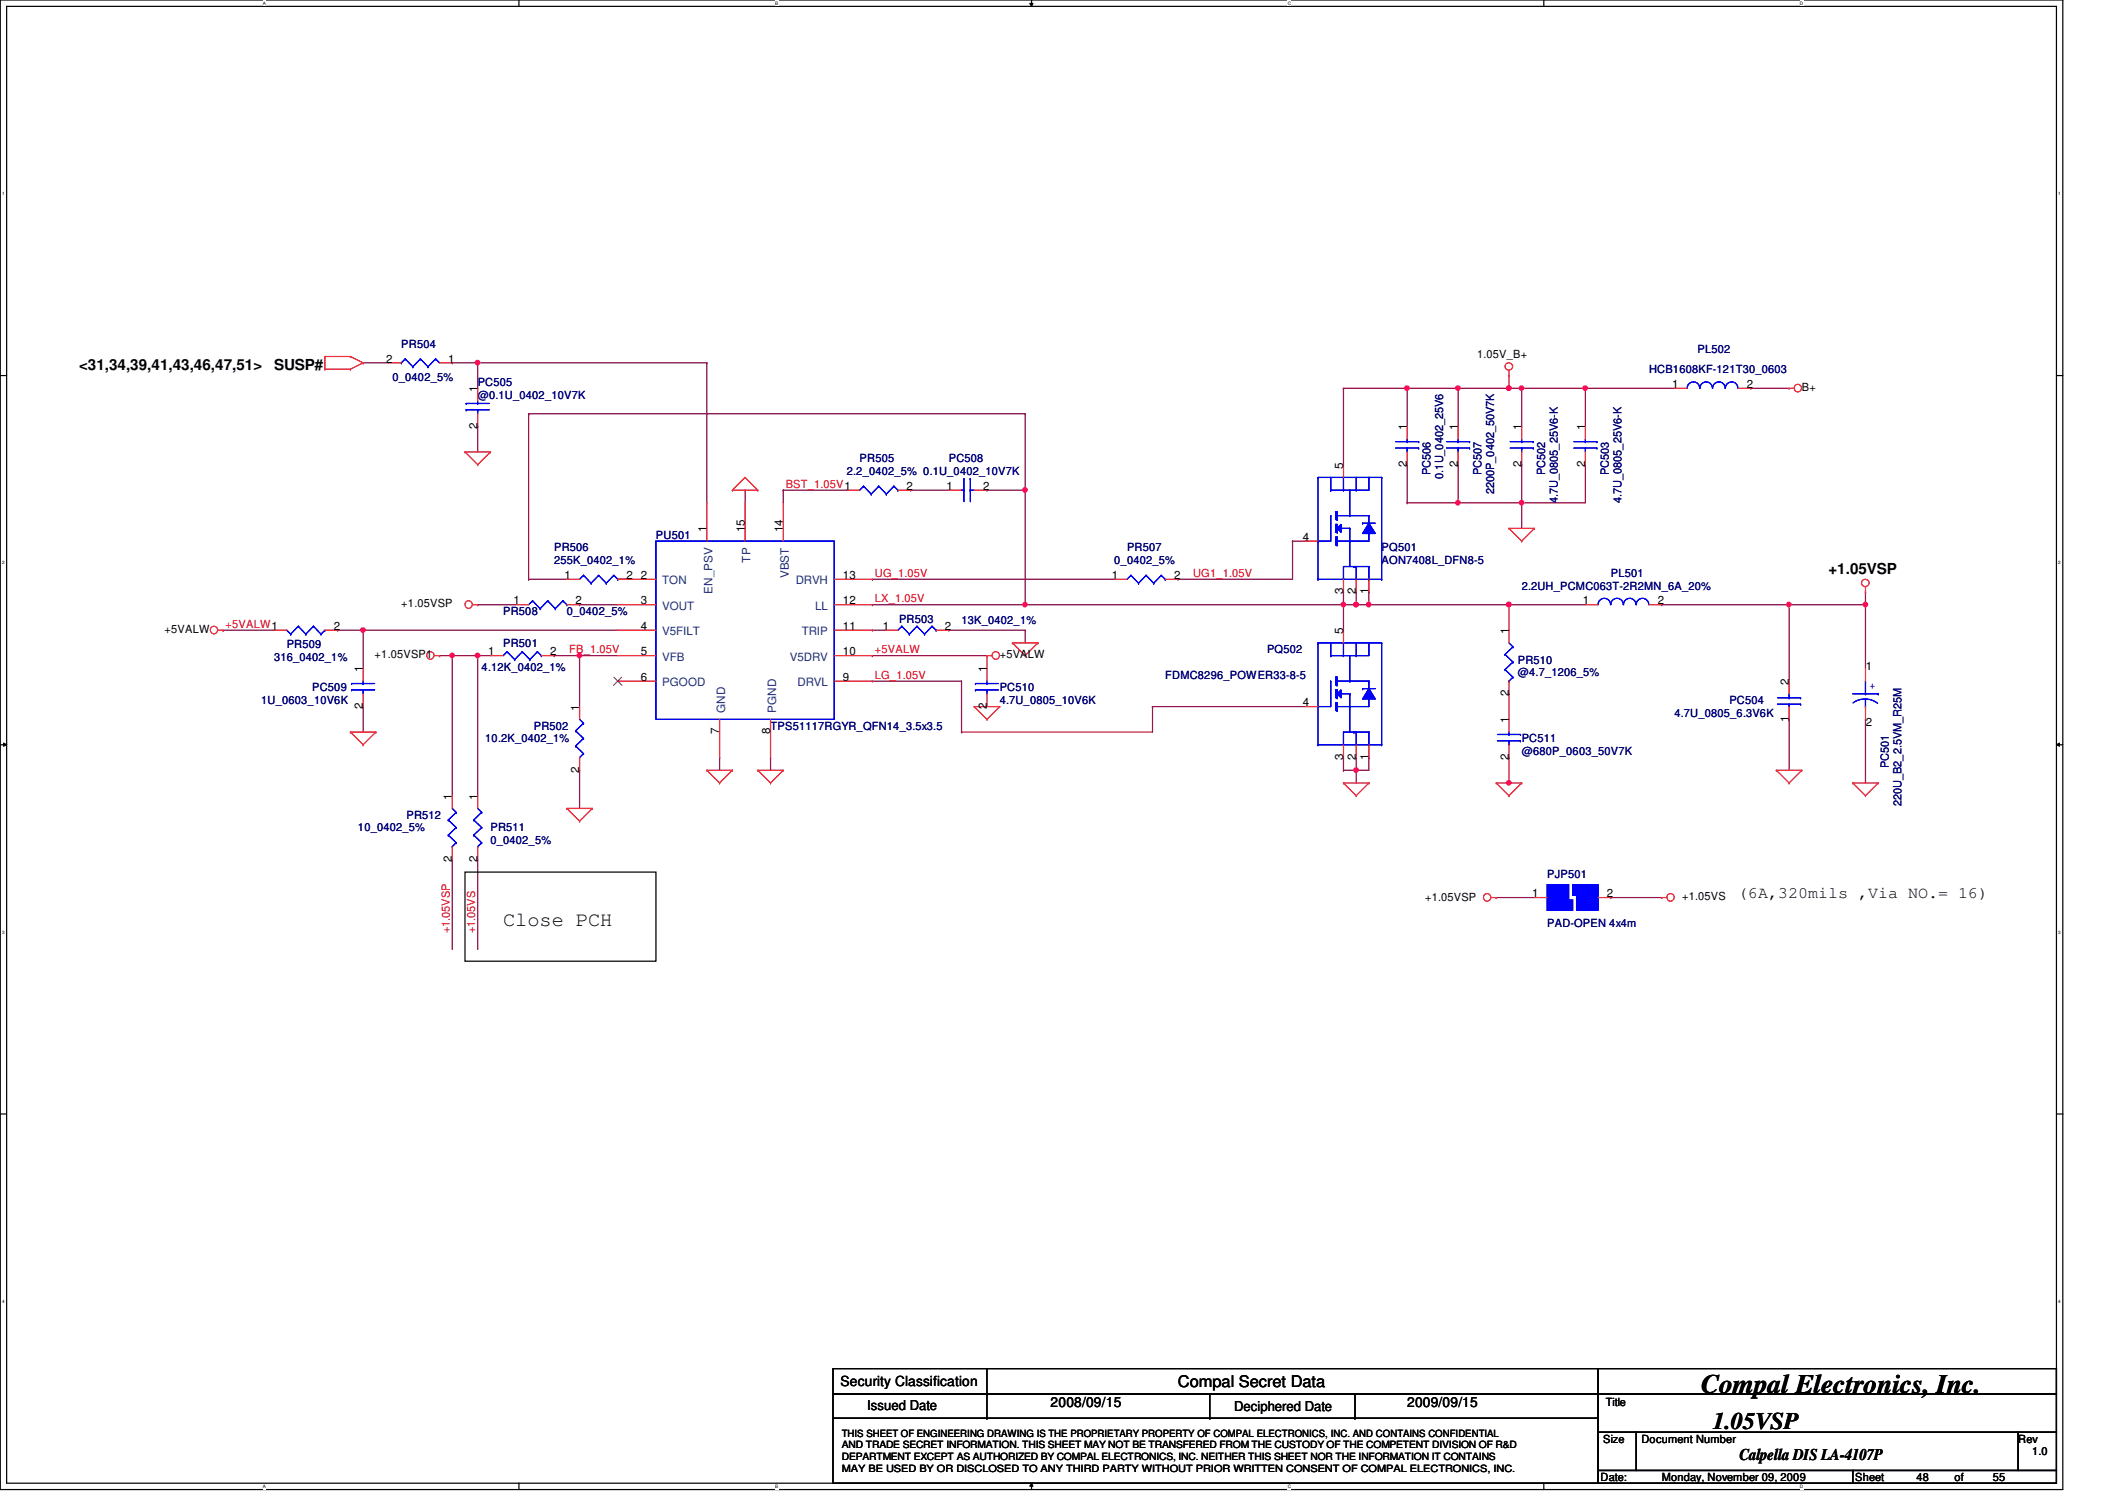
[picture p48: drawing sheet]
<svg xmlns="http://www.w3.org/2000/svg" width="297mm" height="210mm" viewBox="0 0 297 210" stroke-linecap="round" stroke-linejoin="round" font-family="sans-serif">
<defs><g id="words">
<text font-size="3.7" x="237.6" y="194.5">Compal Electronics, Inc.</text>
<text font-size="3.3" x="239.2" y="199.5">1.05VSP</text>
<text font-size="2.8" x="70.3" y="129.4">Close PCH</text>
<g font-size="2.3">
<text x="242.7" y="125.4">(6A,320mils ,Via NO.= 16)</text>
<text x="242.9" y="203.9">Calpella DIS LA-4107P</text>
</g>
<text font-size="2.2" x="164.5" y="193.7">Compal Secret Data</text>
<g font-size="2.1">
<text x="11" y="51.6">&lt;31,34,39,41,43,46,47,51&gt;</text>
<text x="38.3" y="51.6">SUSP#</text>
<text x="255.4" y="80.2">+1.05VSP</text>
</g>
<g font-size="1.9">
<text x="117.4" y="193.6">Security Classification</text>
<text x="121.1" y="196.9">Issued Date</text>
<text x="146.7" y="196.5">2008/09/15</text>
<text x="172.3" y="197.1">Deciphered Date</text>
<text x="196.5" y="196.5">2009/09/15</text>
</g>
<g font-size="1.6">
<text x="53.9" y="50.6">2</text>
<text x="62.6" y="50.6">1</text>
<text x="206.3" y="50">1.05V_B+</text>
<text x="66.7" y="59.9" transform="rotate(-90 66.7 59.9)">2</text>
<text x="66.7" y="54.8" transform="rotate(-90 66.7 54.8)">1</text>
<text x="233.5" y="54.2">1</text>
<text x="244" y="54.2">2</text>
<text x="251.6" y="54.6">B+</text>
<text x="187.6" y="65.4" transform="rotate(-90 187.6 65.4)">5</text>
<text x="196.5" y="65.2" transform="rotate(-90 196.5 65.2)">2</text>
<text x="196.5" y="60.1" transform="rotate(-90 196.5 60.1)">1</text>
<text x="203.6" y="65.2" transform="rotate(-90 203.6 65.2)">2</text>
<text x="203.6" y="60.1" transform="rotate(-90 203.6 60.1)">1</text>
<text x="212.5" y="65.2" transform="rotate(-90 212.5 65.2)">2</text>
<text x="212.5" y="60.1" transform="rotate(-90 212.5 60.1)">1</text>
<text x="221.4" y="65.2" transform="rotate(-90 221.4 65.2)">2</text>
<text x="221.4" y="60.1" transform="rotate(-90 221.4 60.1)">1</text>
<text x="126.6" y="68.4">2</text>
<text x="132.2" y="68.4">1</text>
<text x="137.3" y="68.4">2</text>
<text x="98.7" y="74.3" transform="rotate(-90 98.7 74.3)">1</text>
<text x="104" y="74.3" transform="rotate(-90 104 74.3)">15</text>
<text x="109.3" y="74.3" transform="rotate(-90 109.3 74.3)">14</text>
<text x="181.9" y="75.5">4</text>
<text x="78.8" y="80.9">1</text>
<text x="87.5" y="80.9">2</text>
<text x="89.5" y="80.9">2</text>
<text x="117.7" y="80.9">13</text>
<text x="155.3" y="80.9">1</text>
<text x="164" y="80.9">2</text>
<text x="187.6" y="83" transform="rotate(-90 187.6 83)">3</text>
<text x="189.4" y="83" transform="rotate(-90 189.4 83)">2</text>
<text x="191.1" y="83" transform="rotate(-90 191.1 83)">1</text>
<text x="23" y="88.4">+5VALW</text>
<text x="46.6" y="88">2</text>
<text x="56" y="84.8">+1.05VSP</text>
<text x="71.7" y="84.4">1</text>
<text x="80.4" y="84.4">2</text>
<text x="89.5" y="84.4">3</text>
<text x="89.5" y="88">4</text>
<text x="117.7" y="84.4">12</text>
<text x="117.7" y="88">11</text>
<text x="123.3" y="88">1</text>
<text x="131.9" y="88">2</text>
<text x="187.6" y="88.6" transform="rotate(-90 187.6 88.6)">5</text>
<text x="210.7" y="88.6" transform="rotate(-90 210.7 88.6)">1</text>
<text x="221.1" y="84.4">1</text>
<text x="231.5" y="84.4">2</text>
<text x="50.7" y="93.9" transform="rotate(-90 50.7 93.9)">1</text>
<text x="52.3" y="91.9">+1.05VSP1</text>
<text x="68.2" y="91.5">1</text>
<text x="76.8" y="91.5">2</text>
<text x="89.5" y="91.5">5</text>
<text x="89.5" y="95.1">6</text>
<text x="117.7" y="95.1">9</text>
<text x="117.7" y="91.5">10</text>
<text x="137.8" y="93.9" transform="rotate(-90 137.8 93.9)">1</text>
<text x="139.6" y="91.9">+5VALW</text>
<text x="249.8" y="95.7" transform="rotate(-90 249.8 95.7)">2</text>
<text x="260.6" y="93.5">1</text>
<text x="50.7" y="99" transform="rotate(-90 50.7 99)">2</text>
<text x="80.9" y="99.2" transform="rotate(-90 80.9 99.2)">1</text>
<text x="137.8" y="99" transform="rotate(-90 137.8 99)">2</text>
<text x="181.9" y="98.6">4</text>
<text x="210.7" y="101" transform="rotate(-90 210.7 101)">1</text>
<text x="210.7" y="97.2" transform="rotate(-90 210.7 97.2)">2</text>
<text x="249.8" y="100.8" transform="rotate(-90 249.8 100.8)">1</text>
<text x="260.6" y="101.3">2</text>
<text x="80.9" y="107.9" transform="rotate(-90 80.9 107.9)">2</text>
<text x="100.5" y="102.6" transform="rotate(-90 100.5 102.6)">7</text>
<text x="107.6" y="102.6" transform="rotate(-90 107.6 102.6)">8</text>
<text x="187.6" y="106.1" transform="rotate(-90 187.6 106.1)">3</text>
<text x="189.4" y="106.1" transform="rotate(-90 189.4 106.1)">2</text>
<text x="191.1" y="106.1" transform="rotate(-90 191.1 106.1)">1</text>
<text x="210.7" y="106.1" transform="rotate(-90 210.7 106.1)">2</text>
<text x="63.1" y="111.7" transform="rotate(-90 63.1 111.7)">1</text>
<text x="66.7" y="111.7" transform="rotate(-90 66.7 111.7)">1</text>
<text x="63.1" y="120.4" transform="rotate(-90 63.1 120.4)">2</text>
<text x="66.7" y="120.4" transform="rotate(-90 66.7 120.4)">2</text>
<text x="199" y="125.9">+1.05VSP</text>
<text x="213.9" y="125.3">1</text>
<text x="224.4" y="125.3">2</text>
<text x="234.9" y="125.7">+1.05VS</text>
<text x="224.2" y="196.3">Title</text>
<text x="223.9" y="201.5">Size</text>
<text x="229.2" y="201.5">Document Number</text>
<text x="281.9" y="201.5">Rev</text>
<text x="283.8" y="203.2">1.0</text>
<text x="223.5" y="206.8">Date:</text>
<text x="232.1" y="206.8">Monday, November 09, 2009</text>
<text x="259.1" y="206.8">Sheet</text>
<text x="267.6" y="206.8">48</text>
<text x="273" y="206.8">of</text>
<text x="278.3" y="206.8">55</text>
</g>
<g font-size="1.6" fill="#000080">
<text x="54.8" y="53.2">0_0402_5%</text>
<text x="56" y="48.6">PR504</text>
<text x="66.7" y="53.9">PC505</text>
<text x="230.3" y="52.1">HCB1608KF-121T30_0603</text>
<text x="237.1" y="49.3">PL502</text>
<text x="66.7" y="55.7">@0.1U_0402_10V7K</text>
<text x="120.1" y="64.6">PR505</text>
<text x="132.5" y="64.6">PC508</text>
<text x="118.3" y="66.3">2.2_0402_5% 0.1U_0402_10V7K</text>
<text x="199.8" y="66.3" transform="rotate(-90 199.8 66.3)">PC506</text>
<text x="201.5" y="66.8" transform="rotate(-90 201.5 66.8)">0.1U_0402_25V6</text>
<text x="206.9" y="66.3" transform="rotate(-90 206.9 66.3)">PC507</text>
<text x="208.7" y="69" transform="rotate(-90 208.7 69)">2200P_0402_50V7K</text>
<text x="215.8" y="66.3" transform="rotate(-90 215.8 66.3)">PC502</text>
<text x="217.5" y="70.2" transform="rotate(-90 217.5 70.2)">4.7U_0805_25V6-K</text>
<text x="224.7" y="66.3" transform="rotate(-90 224.7 66.3)">PC503</text>
<text x="226.4" y="70.2" transform="rotate(-90 226.4 70.2)">4.7U_0805_25V6-K</text>
<text x="77.4" y="77">PR506</text>
<text x="91.6" y="75.2">PU501</text>
<text x="157.4" y="77">PR507</text>
<text x="193" y="77">PQ501</text>
<text x="77.4" y="78.8">255K_0402_1%</text>
<text x="155.6" y="78.8">0_0402_5%</text>
<text x="193" y="78.8">AON7408L_DFN8-5</text>
<text x="212.5" y="82.3">2.2UH_PCMC063T-2R2MN_6A_20%</text>
<text x="225" y="80.6">PL501</text>
<text x="70.3" y="85.9">PR508</text>
<text x="79.2" y="85.9">0_0402_5%</text>
<text x="125.6" y="87">PR503</text>
<text x="134.3" y="87.1">13K_0402_1%</text>
<text x="38.3" y="92.3">316_0402_1%</text>
<text x="40" y="90.5">PR509</text>
<text x="67.3" y="93.7">4.12K_0402_1%</text>
<text x="70.3" y="90.3">PR501</text>
<text x="162.7" y="94.8">FDMC8296_POWER33-8-5</text>
<text x="176.9" y="91.2">PQ502</text>
<text x="212" y="92.7">PR510</text>
<text x="212" y="94.4">@4.7_1206_5%</text>
<text x="36.5" y="98.3">1U_0603_10V6K</text>
<text x="43.6" y="96.6">PC509</text>
<text x="74.5" y="101.9">PR502</text>
<text x="107.6" y="101.9">TPS51117RGYR_QFN14_3.5x3.5</text>
<text x="139.6" y="96.6">PC510</text>
<text x="139.6" y="98.3">4.7U_0805_10V6K</text>
<text x="233.8" y="100.1">4.7U_0805_6.3V6K</text>
<text x="241.5" y="98.3">PC504</text>
<text x="67.8" y="103.7">10.2K_0402_1%</text>
<text x="212.5" y="103.7">PC511</text>
<text x="212.5" y="105.5">@680P_0603_50V7K</text>
<text x="263.8" y="107.2" transform="rotate(-90 263.8 107.2)">PC501</text>
<text x="265.6" y="112.6" transform="rotate(-90 265.6 112.6)">220U_B2_2.5VM_R25M</text>
<text x="50" y="116.1">10_0402_5%</text>
<text x="56.8" y="114.3">PR512</text>
<text x="68.5" y="116.1">PR511</text>
<text x="68.5" y="117.9">0_0402_5%</text>
<text x="216.1" y="122.7">PJP501</text>
<text x="216.1" y="129.5">PAD-OPEN 4x4m</text>
</g>
<g font-size="1.6" fill="#f00">
<text x="109.7" y="68.1">BST_1.05V1</text>
<text x="122.2" y="80.6">UG_1.05V</text>
<text x="166.6" y="80.6">UG1_1.05V</text>
<text x="31.5" y="87.7">+5VALW1</text>
<text x="122.2" y="84.1">LX_1.05V</text>
<text x="79.5" y="91.2">FB_1.05V</text>
<text x="122.2" y="94.8">LG_1.05V</text>
<text x="122.2" y="91.2">+5VALW</text>
<text x="62.8" y="130.3" transform="rotate(-90 62.8 130.3)">+1.05VSP</text>
<text x="66.4" y="130.3" transform="rotate(-90 66.4 130.3)">+1.05VS</text>
</g>
<g font-size="1.6" fill="#004080">
<text x="92.5" y="81.6">TON</text>
<text x="99.5" y="82.9" transform="rotate(-90 99.5 82.9)">EN_PSV</text>
<text x="104.8" y="78.6" transform="rotate(-90 104.8 78.6)">TP</text>
<text x="110.1" y="80.8" transform="rotate(-90 110.1 80.8)">VBST</text>
<text x="111.1" y="81.6">DRVH</text>
<text x="92.5" y="85.2">VOUT</text>
<text x="92.5" y="88.7">V5FILT</text>
<text x="112" y="88.7">TRIP</text>
<text x="113.8" y="85.2">LL</text>
<text x="92.5" y="92.3">VFB</text>
<text x="92.5" y="95.8">PGOOD</text>
<text x="110.3" y="92.3">V5DRV</text>
<text x="111.4" y="95.8">DRVL</text>
<text x="101.3" y="99.6" transform="rotate(-90 101.3 99.6)">GND</text>
<text x="108.4" y="99.6" transform="rotate(-90 108.4 99.6)">PGND</text>
</g>
<text font-size="1.6" fill="#00f" x="261.1" y="96.2">+</text>
<g font-size="1.4">
<text x="117.6" y="200.6">THIS SHEET OF ENGINEERING DRAWING IS THE PROPRIETARY PROPERTY OF COMPAL ELECTRONICS, INC. AND CONTAINS CONFIDENTIAL</text>
<text x="117.6" y="202.3">AND TRADE SECRET INFORMATION. THIS SHEET MAY NOT BE TRANSFERED FROM THE CUSTODY OF THE COMPETENT DIVISION OF R&amp;D</text>
<text x="117.6" y="203.9">DEPARTMENT EXCEPT AS AUTHORIZED BY COMPAL ELECTRONICS, INC. NEITHER THIS SHEET NOR THE INFORMATION IT CONTAINS</text>
<text x="117.6" y="205.6">MAY BE USED BY OR DISCLOSED TO ANY THIRD PARTY WITHOUT PRIOR WRITTEN CONSENT OF COMPAL ELECTRONICS, INC.</text>
</g>
<g font-size=".6">
<text x="36.7" y=".7">A</text>
<text x="108.2" y=".7">B</text>
<text x="179.8" y=".7">C</text>
<text x="251.4" y=".7">D</text>
<text x=".3" y="27.3">1</text>
<text x="287.4" y="27.3">1</text>
<text x=".3" y="78.8">2</text>
<text x="287.4" y="78.8">2</text>
<text x=".3" y="130.4">3</text>
<text x="287.4" y="130.4">3</text>
<text x=".3" y="181.9">4</text>
<text x="287.4" y="181.9">4</text>
<text x="36.7" y="207.9">A</text>
<text x="108.2" y="207.9">B</text>
<text x="179.8" y="207.9">C</text>
<text x="251.4" y="207.9">D</text>
</g>
</g></defs>
<path d="M0 0h288.1v208h-288.1zM.9 .9h286.3v206.2h-286.3z" fill="none" stroke="#000" stroke-width=".17"/>
<g fill="#fff">
<path d="M36.7 .1h.4v.7h-.4z"/>
<path d="M36.7 207.3h.4v.7h-.4z"/>
</g>
<path d="M72.5 0v.9M72.5 207.1v.9" fill="none" stroke="#000" stroke-width=".17"/>
<g fill="#fff">
<path d="M108.2 .1h.5v.7h-.5z"/>
<path d="M108.2 207.3h.5v.7h-.5z"/>
</g>
<path d="M144.1 0v.9M144.1 207.1v.9" fill="none" stroke="#000" stroke-width=".17"/>
<path d="M143.8 .5h.5l-.2 .4zM144.1 207.1l.2 .5h-.5z" fill="#000"/>
<path d="M143.8 .5h.5l-.2 .4zM144.1 207.1l.2 .5h-.5z" fill="none" stroke="#000" stroke-width=".14"/>
<g fill="#fff">
<path d="M179.8 .1h.5v.7h-.5z"/>
<path d="M179.8 207.3h.5v.7h-.5z"/>
</g>
<path d="M215.6 0v.9M215.6 207.1v.9" fill="none" stroke="#000" stroke-width=".17"/>
<g fill="#fff">
<path d="M251.4 .1h.4v.7h-.4z"/>
<path d="M251.4 207.3h.4v.7h-.4z"/>
<path d="M.3 26.7h.3v.7h-.3z"/>
<path d="M287.4 26.7h.4v.7h-.4z"/>
<path d="M.3 78.2h.3v.8h-.3z"/>
<path d="M287.4 78.2h.4v.8h-.4z"/>
</g>
<path d="M0 52.5h.9M287.2 52.5h.9" fill="none" stroke="#000" stroke-width=".17"/>
<g fill="#fff">
<path d="M.3 129.8h.3v.7h-.3z"/>
<path d="M287.4 129.8h.4v.7h-.4z"/>
</g>
<path d="M0 104h.9M287.2 104h.9" fill="none" stroke="#000" stroke-width=".17"/>
<path d="M.5 103.8l.4 .2-.4 .2zM287.2 104l.4-.2v.4z" fill="#000"/>
<path d="M.5 103.8l.4 .2-.4 .2zM287.2 104l.4-.2v.4z" fill="none" stroke="#000" stroke-width=".14"/>
<g fill="#fff">
<path d="M.3 181.4h.3v.7h-.3z"/>
<path d="M287.4 181.4h.4v.7h-.4z"/>
</g>
<path d="M0 155.6h.9M287.2 155.6h.9" fill="none" stroke="#000" stroke-width=".17"/>
<g fill="none" stroke="#800040" stroke-width=".17">
<path d="M66.7 50.7h.1M66.7 50.7h32M98.7 50.7h.1M98.7 50.7v19.5M244.5 54.2h.1M244.5 54.2h5.3M104.1 68.5h.1M104.1 68.5v1.7M50.7 88h.1M50.7 88v5.3M143.2 88h.1M143.2 88v1.8"/>
<path d="M80.9 107.6h.1M80.9 107.6v5.3M100.5 105.8h.1M100.5 105.8v1.8M107.6 105.8h.1M107.6 105.8v1.8"/>
</g>
<circle cx="66.7" cy="50.6" r=".32" fill="#f0f"/>
<circle cx="66.7" cy="50.6" r=".32" fill="none" stroke="#f0f" stroke-width=".17"/>
<path d="M77.4 91.6h.1M77.4 91.6h3.5M80.9 91.6h.1M80.9 91.6v7.1" fill="none" stroke="#800040" stroke-width=".17"/>
<circle cx="80.9" cy="91.5" r=".32" fill="#f0f"/>
<circle cx="80.9" cy="91.5" r=".32" fill="none" stroke="#f0f" stroke-width=".17"/>
<path d="M50.7 98.7h.1M50.7 88h.1M50.7 98.7v3.5M50.7 88h35.6M80.9 84.5h.1M80.9 91.6h.1M80.9 84.5h5.4M80.9 91.6h5.4" fill="none" stroke="#800040" stroke-width=".17"/>
<circle cx="50.7" cy="88" r=".32" fill="#f0f"/>
<circle cx="50.7" cy="88" r=".32" fill="none" stroke="#f0f" stroke-width=".17"/>
<g fill="none" stroke="#800040" stroke-width=".17">
<path d="M73.8 57.8h.1M73.8 57.8v23.1M203.6 54.2h.1M203.6 54.2v5.4M203.6 64.9h.1M203.6 64.9v5.3M31.2 88h.1M31.2 88h7.1M47.2 88h.1M47.2 88h3.5M66.7 84.5h.1M66.7 91.6h.1"/>
<path d="M66.7 84.5h5.3M66.7 91.6h1.8M73.8 80.9h.1M73.8 80.9h5.4"/>
</g>
<circle cx="203.6" cy="70.2" r=".32" fill="#f0f"/>
<circle cx="203.6" cy="70.2" r=".32" fill="none" stroke="#f0f" stroke-width=".17"/>
<path d="M221.4 54.2h.1M221.4 54.2v5.4M212.5 70.2h.1M212.5 70.2h8.9" fill="none" stroke="#800040" stroke-width=".17"/>
<circle cx="221.4" cy="54.2" r=".32" fill="#f0f"/>
<circle cx="221.4" cy="54.2" r=".32" fill="none" stroke="#f0f" stroke-width=".17"/>
<path d="M210.7 54.2h.1M210.7 54.2h1.8M212.5 54.2h.1M212.5 54.2v5.4M212.5 64.9h.1M212.5 64.9v5.3M221.4 64.9h.1M221.4 64.9v5.3" fill="none" stroke="#800040" stroke-width=".17"/>
<circle cx="210.7" cy="54.2" r=".32" fill="#f0f"/>
<circle cx="210.7" cy="54.2" r=".32" fill="none" stroke="#f0f" stroke-width=".17"/>
<path d="M210.7 52.5h.1M210.7 52.5v1.7" fill="none" stroke="#800040" stroke-width=".17"/>
<circle cx="210.7" cy="54.2" r=".32" fill="#f0f"/>
<circle cx="210.7" cy="54.2" r=".32" fill="none" stroke="#f0f" stroke-width=".17"/>
<path d="M191.2 84.5h.1M191.2 84.5h19.5M210.7 84.5h.1M210.7 84.5v3.5" fill="none" stroke="#800040" stroke-width=".17"/>
<circle cx="210.7" cy="84.4" r=".32" fill="#f0f"/>
<circle cx="210.7" cy="84.4" r=".32" fill="none" stroke="#f0f" stroke-width=".17"/>
<circle cx="191.1" cy="84.4" r=".32" fill="#f0f"/>
<circle cx="191.1" cy="84.4" r=".32" fill="none" stroke="#f0f" stroke-width=".17"/>
<path d="M180.5 75.6h.1M180.5 75.6v5.3M160.9 98.7h.1M160.9 98.7v3.5M260.5 82.7h.1M260.5 82.7v1.8M210.7 105.8h.1M210.7 105.8v3.5" fill="none" stroke="#800040" stroke-width=".17"/>
<circle cx="210.7" cy="109.3" r=".32" fill="#f0f"/>
<circle cx="210.7" cy="109.3" r=".32" fill="none" stroke="#f0f" stroke-width=".17"/>
<path d="M160.9 98.7h.1M160.9 98.7h21.4M189.4 84.5h.1M189.4 84.5h1.8M210.7 96.9h.1M210.7 96.9v3.6" fill="none" stroke="#800040" stroke-width=".17"/>
<circle cx="189.4" cy="84.4" r=".32" fill="#f0f"/>
<circle cx="189.4" cy="84.4" r=".32" fill="none" stroke="#f0f" stroke-width=".17"/>
<path d="M203.6 54.2h.1M203.6 54.2h7.1M187.6 107.6h.1M187.6 105.8h.1M187.6 107.6h1.8M187.6 105.8v1.8" fill="none" stroke="#800040" stroke-width=".17"/>
<circle cx="203.6" cy="54.2" r=".32" fill="#f0f"/>
<circle cx="203.6" cy="54.2" r=".32" fill="none" stroke="#f0f" stroke-width=".17"/>
<path d="M212.5 54.2h.1M212.5 54.2h8.9M189.4 107.6h.1M189.4 107.6h1.8" fill="none" stroke="#800040" stroke-width=".17"/>
<circle cx="212.5" cy="54.2" r=".32" fill="#f0f"/>
<circle cx="212.5" cy="54.2" r=".32" fill="none" stroke="#f0f" stroke-width=".17"/>
<path d="M189.4 107.6h.1M189.4 107.6v1.7" fill="none" stroke="#800040" stroke-width=".17"/>
<circle cx="189.4" cy="107.5" r=".32" fill="#f0f"/>
<circle cx="189.4" cy="107.5" r=".32" fill="none" stroke="#f0f" stroke-width=".17"/>
<path d="M212.5 70.2h.1M212.5 70.2v3.6" fill="none" stroke="#800040" stroke-width=".17"/>
<circle cx="212.5" cy="70.2" r=".32" fill="#f0f"/>
<circle cx="212.5" cy="70.2" r=".32" fill="none" stroke="#f0f" stroke-width=".17"/>
<path d="M187.6 84.5h.1M187.6 84.5v3.5M191.2 105.8h.1M191.2 105.8v1.8" fill="none" stroke="#800040" stroke-width=".17"/>
<circle cx="187.6" cy="84.4" r=".32" fill="#f0f"/>
<circle cx="187.6" cy="84.4" r=".32" fill="none" stroke="#f0f" stroke-width=".17"/>
<path d="M187.6 54.2h.1M187.6 54.2v10.7M127.2 68.5h.1M127.2 68.5h5.3M210.7 84.5h.1M210.7 84.5h10.7M134.3 102.2h.1M134.3 102.2h26.6M189.4 105.8h.1M189.4 105.8v1.8" fill="none" stroke="#800040" stroke-width=".17"/>
<circle cx="210.7" cy="84.4" r=".32" fill="#f0f"/>
<circle cx="210.7" cy="84.4" r=".32" fill="none" stroke="#f0f" stroke-width=".17"/>
<path d="M260.5 84.5h.1M260.5 84.5v8.8M260.5 100.5h.1M260.5 100.5v8.8" fill="none" stroke="#800040" stroke-width=".17"/>
<circle cx="260.5" cy="84.4" r=".32" fill="#f0f"/>
<circle cx="260.5" cy="84.4" r=".32" fill="none" stroke="#f0f" stroke-width=".17"/>
<g fill="none" stroke="#800040" stroke-width=".17">
<path d="M50.7 50.7h.1M50.7 50.7h3.6M63.2 50.7h.1M63.2 50.7h3.5M66.7 59.6h.1M66.7 50.7h.1M66.7 50.7v3.5M66.7 59.6v3.5M221.4 54.2h.1M221.4 54.2h12.4M109.4 68.5h.1M109.4 68.5h8.9"/>
<path d="M109.4 68.5v1.7M137.8 68.5h.1M137.8 68.5h5.4M143.2 68.5h.1M143.2 68.5v16M86.3 80.9h.1M86.3 80.9h1.7M121.8 95.1h.1M121.8 88h.1M121.8 91.6h.1M121.8 95.1h12.5M121.8 88h1.8"/>
<path d="M121.8 91.6h16M132.5 88h.1M132.5 88h10.7M134.3 95.1h.1M134.3 95.1v7.1M137.8 91.6h.1M137.8 91.6v1.7M164.5 80.9h.1M164.5 80.9h16"/>
</g>
<circle cx="143.1" cy="68.4" r=".32" fill="#f0f"/>
<circle cx="143.1" cy="68.4" r=".32" fill="none" stroke="#f0f" stroke-width=".17"/>
<path d="M121.8 84.5h.1M121.8 84.5h21.4" fill="none" stroke="#800040" stroke-width=".17"/>
<circle cx="143.1" cy="84.4" r=".32" fill="#f0f"/>
<circle cx="143.1" cy="84.4" r=".32" fill="none" stroke="#f0f" stroke-width=".17"/>
<g fill="none" stroke="#800040" stroke-width=".17">
<path d="M73.8 57.8h.1M73.8 57.8h69.4M143.2 57.8h.1M143.2 57.8v10.7M180.5 75.6h.1M180.5 75.6h1.8M121.8 80.9h.1M121.8 80.9h33.8M143.2 84.5h.1M187.6 82.7h.1M187.6 84.5h.1M187.6 82.7v1.8"/>
<path d="M189.4 82.7h.1M189.4 82.7v1.8h-46.2M191.2 82.7h.1M191.2 82.7v1.8M209 125.3h.1M209 125.3h5.3M225 125.3h.1M225 125.3h7.1"/>
</g>
<circle cx="189.4" cy="84.4" r=".32" fill="#f0f"/>
<circle cx="189.4" cy="84.4" r=".32" fill="none" stroke="#f0f" stroke-width=".17"/>
<path d="M196.5 54.2h.1M196.5 54.2h7.1M196.5 54.2v5.4M249.8 84.5h.1M249.8 84.5h10.7" fill="none" stroke="#800040" stroke-width=".17"/>
<circle cx="196.5" cy="54.2" r=".32" fill="#f0f"/>
<circle cx="196.5" cy="54.2" r=".32" fill="none" stroke="#f0f" stroke-width=".17"/>
<path d="M187.6 54.2h.1M187.6 54.2h8.9M196.5 64.9h.1M196.5 70.2h.1M196.5 64.9v5.3M196.5 70.2h16M203.6 70.2h.1M249.8 84.5h.1M249.8 84.5v10.6M249.8 100.5h.1M249.8 100.5v7.1" fill="none" stroke="#800040" stroke-width=".17"/>
<circle cx="249.8" cy="84.4" r=".32" fill="#f0f"/>
<circle cx="249.8" cy="84.4" r=".32" fill="none" stroke="#f0f" stroke-width=".17"/>
<path d="M63.2 91.6h.1M63.2 91.6v19.5M232.1 84.5h.1M232.1 84.5h17.7" fill="none" stroke="#800040" stroke-width=".17"/>
<circle cx="63.1" cy="91.5" r=".32" fill="#f0f"/>
<circle cx="63.1" cy="91.5" r=".32" fill="none" stroke="#f0f" stroke-width=".17"/>
<path d="M61.4 91.6h.1M61.4 91.6h1.8M66.7 91.6h.1M66.7 91.6v19.5" fill="none" stroke="#800040" stroke-width=".17"/>
<circle cx="66.7" cy="91.5" r=".32" fill="#f0f"/>
<circle cx="66.7" cy="91.5" r=".32" fill="none" stroke="#f0f" stroke-width=".17"/>
<path d="M63.2 91.6h.1M63.2 91.6h3.5M63.2 132.5h.1M63.2 120v12.5M66.7 132.5h.1M66.7 120v12.5" fill="none" stroke="#800040" stroke-width=".17"/>
<g fill="none" stroke="#f00" stroke-width=".17">
<path d="M45.4 51.6h.1M45.4 49.8h.1M45.4 49.8h3.5M45.4 51.6h3.5M45.4 49.8v1.8M48.9 49.8h.1M48.9 51.6h.1M48.9 49.8l1.8 .9M50.7 50.7h.1M50.7 50.7l-1.8 .9M210.7 52.5h.1M210.7 51.7v.8"/>
<path d="M249.8 54.2h.1M249.8 54.2h.8M64.9 63.1h.1M64.9 63.1h3.6M64.9 63.1l1.8 1.8M66.7 64.9h.1M68.5 63.1h.1M68.5 63.1l-1.8 1.8M102.3 68.5h.1M102.3 68.5h3.5M104.1 66.7h.1M104.1 66.7l-1.8 1.8"/>
<path d="M104.1 66.7l1.7 1.8M105.8 68.5h.1M210.7 73.8h.1M210.7 73.8h3.6M210.7 73.8l1.8 1.8M212.5 75.6h.1M214.3 73.8h.1M214.3 73.8l-1.8 1.8M30.4 88h.8M31.2 88h.1M60.7 91.6h.7M61.4 91.6h.1"/>
<path d="M66 84.5h.7M66.7 84.5h.1M136.1 98.7h.1M136.1 98.7h3.5M136.1 98.7l1.7 1.8M137.8 91.6h.1M137.8 91.6h.8M139.6 98.7h.1M139.6 98.7l-1.8 1.8M141.4 89.8h.1M141.4 89.8h3.5M141.4 89.8l1.8 1.8"/>
<path d="M143.2 91.6h.1M144.9 89.8h.1M144.9 89.8l-1.7 1.8M260.5 82.7h.1M260.5 82v.7M48.9 102.2h.1M48.9 102.2h3.6M48.9 102.2l1.8 1.8M50.7 104h.1M52.5 102.2h.1M52.5 102.2l-1.8 1.8M79.2 112.9h.1"/>
<path d="M79.2 112.9h3.5M79.2 112.9l1.7 1.8M80.9 114.7h.1M82.7 112.9h.1M82.7 112.9l-1.8 1.8M98.7 107.6h.1M98.7 107.6h3.6M98.7 107.6l1.8 1.7M100.5 109.3h.1M102.3 107.6h.1M102.3 107.6l-1.8 1.7M105.8 107.6h.1"/>
<path d="M105.8 107.6h3.6M105.8 107.6l1.8 1.7M107.6 109.3h.1M109.4 107.6h.1M109.4 107.6l-1.8 1.7M137.8 100.5h.1M187.6 109.3h.1M187.6 109.3h3.6M187.6 109.3l1.8 1.8M189.4 111.1h.1M191.2 109.3h.1M191.2 109.3l-1.8 1.8"/>
<path d="M209 109.3h.1M209 109.3h3.5M209 109.3l1.7 1.8M210.7 111.1h.1M212.5 109.3h.1M212.5 109.3l-1.8 1.8M248.1 107.6h.1M248.1 107.6h3.5M248.1 107.6l1.7 1.7M249.8 109.3h.1M251.6 107.6h.1M251.6 107.6l-1.8 1.7"/>
<path d="M258.7 109.3h.1M258.7 109.3h3.6M258.7 109.3l1.8 1.8M260.5 111.1h.1M262.3 109.3h.1M262.3 109.3l-1.8 1.8M208.2 125.3h.8M209 125.3h.1M232.1 125.3h.1M232.1 125.3h.7"/>
<circle cx="210.7" cy="51.2" r=".52"/>
<circle cx="251.1" cy="54.2" r=".52"/>
<circle cx="29.9" cy="88" r=".52"/>
<circle cx="60.1" cy="91.5" r=".52"/>
<circle cx="65.4" cy="84.4" r=".52"/>
<circle cx="139" cy="91.5" r=".52"/>
<circle cx="260.5" cy="81.4" r=".52"/>
<circle cx="207.7" cy="125.3" r=".52"/>
<circle cx="233.3" cy="125.3" r=".52"/>
</g>
<g fill="none" stroke="#000" stroke-width=".17">
<path d="M64.9 121.8h26.7v12.4h-26.7zM116.3 191.1h106.9v3.6h-106.9zM116.3 194.7h106.9v3.4h-106.9zM116.3 198.1h106.9v9h-106.9zM137.8 194.7h.1M137.8 198.1h.1M137.8 191.1v7M168.9 198.1h.1M168.9 194.7v3.4M189.2 198.1h.1M189.2 194.7v3.4M223.2 191.1h64v3.6h-64z"/>
<path d="M223.2 194.7h64v5.3h-64zM223.2 200h5.3v5.4h-5.3zM223.2 205.4h35.5v1.7h-35.5zM228.5 200h53.4v5.4h-53.4zM258.7 205.4h28.5v1.7h-28.5zM281.9 200h5.3v5.4h-5.3z"/>
</g>
<path d="M191.2 73.1l.9 1.4h-1.8z" fill="#00f"/>
<path d="M191.2 73.1l.9 1.4h-1.8z" fill="none" stroke="#00f" stroke-width=".17"/>
<path d="M186.7 73.8l.6-.6v1.1z" fill="#00f"/>
<g fill="none" stroke="#00f" stroke-width=".17">
<path d="M184.1 66.7h.1M184.1 75.6h.1M184.1 66.7h8.9M184.1 66.7v14.2M185.8 72h.1M185.8 68.5h.1M185.8 66.7v1.8M185.8 72v3.6h-1.7M186.6 75h.1M186.6 73.2h.1M186.6 71.5h.1M186.6 71.5v1.1h.1"/>
<path d="M186.6 73.2v1.1h.1M186.6 75v1.1h.1M186.7 73.8l.6-.6v1.1zM186.7 76.1h.1M186.7 75h.1M186.7 74.3h.1M186.7 73.2h.1M186.7 72.6h.1M186.7 71.5h.1M186.7 75.6h.1M186.7 71.5v1.1M186.7 73.2v1.1"/>
<path d="M186.7 75v1.1M186.7 72h4.5M187.3 73.8h.1M187.3 73.8h1.2M187.6 68.5h.1M187.6 66.7v1.8M188.5 72h.1M188.5 75.6h.1M188.5 73.8h.1M188.5 68.5v3.5M188.5 73.8v5.3M189.1 79.1h.1"/>
<path d="M189.2 79.1h.1M189.4 68.5h.1M189.4 79.1h.1M189.4 66.7v1.8M189.4 79.1v1.8M190.3 73.1h.1M190.3 73.1h1.8M191.2 74.5h.1M191.2 72h.1M191.2 66.7h.1M191.2 79.1h.1M191.2 66.7v1.8h-5.4"/>
<path d="M191.2 72v1.1M191.2 74.5v1.1h-4.5M191.2 79.1v1.8M191.2 79.1h-3.6v1.8M193 66.7h.1M193 66.7v14.2M184.1 80.9h.1M184.1 80.9h8.9M187.6 80.9h.1M189.4 80.9h.1M191.2 80.9h.1M193 80.9h.1"/>
</g>
<path d="M191.2 73.1l.9 1.4h-1.8z" fill="#00f"/>
<path d="M191.2 73.1l.9 1.4h-1.8z" fill="none" stroke="#00f" stroke-width=".17"/>
<path d="M186.7 73.8l.6-.6v1.1z" fill="#00f"/>
<g fill="none" stroke="#00f" stroke-width=".17">
<path d="M56 50.7h.1M56.6 50.1h.1M56.6 50.1l1.1 1.1M56.6 50.1l-.6 .6M57.7 51.2h.1M58.7 50.1h.1M58.7 50.1l1.1 1.1M58.7 50.1l-1 1.1M59.8 51.2h.1M60.8 50.1h.1M60.8 50.1l.6 .6M60.8 50.1l-1 1.1"/>
<path d="M235.6 54.2a.87 .87 0 0 1 .9-.9 .87 .87 0 0 1 .9 .9M237.4 54.2a.87 .87 0 0 1 .9-.9 .87 .87 0 0 1 .8 .9M239.2 54.2a.87 .87 0 0 1 .8-.9 .87 .87 0 0 1 .9 .9M241 54.2a.87 .87 0 0 1 .8-.9 .87 .87 0 0 1 .9 .9M91.6 75.6h24.9v24.9h-24.9zM134.3 68.5h.3M134.6 68.5h.1M134.6 66.8h.1M134.6 66.8v3.3M135.5 66.8h.1M135.5 68.5h.1M135.5 68.5h.6"/>
<path d="M135.5 66.8v3.3M184.1 66.7h.1M184.1 75.6h.1M184.1 66.7h8.9M184.1 66.7v14.2M185.8 72h.1M185.8 68.5h.1M185.8 66.7v1.8M185.8 72v3.6h-1.7M186.6 75h.1M186.6 73.2h.1M186.6 71.5h.1"/>
<path d="M186.6 71.5v1.1h.1M186.6 73.2v1.1h.1M186.6 75v1.1h.1M186.7 73.8l.6-.6v1.1zM186.7 76.1h.1M186.7 75h.1M186.7 74.3h.1M186.7 73.2h.1M186.7 72.6h.1M186.7 71.5h.1M186.7 75.6h.1M186.7 71.5v1.1"/>
<path d="M186.7 73.2v1.1M186.7 75v1.1M186.7 72h4.5M187.3 73.8h.1M187.3 73.8h1.2M187.6 68.5h.1M187.6 66.7v1.8M188.5 72h.1M188.5 75.6h.1M188.5 73.8h.1M188.5 68.5v3.5M188.5 73.8v5.3"/>
<path d="M189.1 79.1h.1M189.2 79.1h.1M189.4 68.5h.1M189.4 79.1h.1M189.4 66.7v1.8M189.4 79.1v1.8M190.3 73.1h.1M190.3 73.1h1.8M191.2 74.5h.1M191.2 72h.1M191.2 66.7h.1M191.2 79.1h.1"/>
<path d="M191.2 66.7v1.8h-5.4M191.2 72v1.1M191.2 74.5v1.1h-4.5M191.2 79.1v1.8M191.2 79.1h-3.6v1.8M193 66.7h.1M193 66.7v14.2M202 62.6h3.2M202 61.7h3.2M203.6 61.7h.1M203.6 62.6h.1M203.6 61.3v.4"/>
<path d="M203.6 62.6v.5M205.2 62.6h.1M205.2 61.7h.1M219.8 62.6h3.2M219.8 61.7h3.2M221.4 61.7h.1M221.4 62.6h.1M221.4 61.3v.4M221.4 62.6v.5M223 62.6h.1M223 61.7h.1M136.2 96.4h.1"/>
<path d="M136.2 95.5h.1M136.2 96.4h3.2M136.2 95.5h3.2M137.8 95.5h.1M137.8 96.4h.1M137.8 95.1v.4M137.8 96.4v.5M184.1 80.9h.1M184.1 80.9h8.9M187.6 80.9h.1M189.4 80.9h.1M191.2 80.9h.1"/>
<path d="M193 80.9h.1M66.2 114.5h.1M66.2 116.6h.1M66.2 114.5l1.1 1.1M66.2 116.6l1.1 1.1M66.7 118.2h.1M66.7 112.9l.6 .6M67.3 113.5h.1M67.3 115.6h.1M67.3 117.7h.1M67.3 113.5l-1.1 1M67.3 115.6l-1.1 1"/>
<path d="M67.3 117.7l-.6 .5M80.4 102.1h.1M80.4 104.2h.1M80.4 102.1l1.1 1M80.4 104.2l1.1 1M80.9 105.8h.1M80.9 100.5l.6 .5M81.5 101h.1M81.5 103.1h.1M81.5 105.2h.1M81.5 101l-1.1 1.1M81.5 103.1l-1.1 1.1"/>
<path d="M81.5 105.2l-.6 .6M209.1 103.5h3.2M209.1 102.6h3.2M210.7 102.6h.1M210.7 103.5h.1M210.7 102.2v.4M210.7 103.5v.5M212.3 103.5h.1M212.3 102.6h.1"/>
</g>
<g fill="none" stroke="#f00" stroke-width=".17">
<path d="M54.3 50.7h1.7M61.4 50.7h1.8M203.6 59.6v1.7M221.4 59.6v1.7M233.8 54.2h1.8M242.7 54.2h1.8M98.7 70.2v5.4M104.1 70.2v5.4M109.4 70.2v5.4M132.5 68.5h1.8M136.1 68.5h1.7M182.3 75.6h1.8"/>
<path d="M187.6 64.9v1.8M203.6 63.1v1.8M221.4 63.1v1.8M80.9 98.7v1.8M86.3 84.5h5.3M86.3 88h5.3M86.3 80.9h5.3M86.3 91.6h5.3M86.3 95.1h5.3M116.5 84.5h5.3M116.5 88h5.3M116.5 80.9h5.3"/>
<path d="M116.5 91.6h5.3M116.5 95.1h5.3M137.8 93.3v1.8M137.8 96.9v1.8M187.6 80.9v1.8M189.4 80.9v1.8M191.2 80.9v1.8M66.7 111.1v1.8M66.7 118.2v1.8M80.9 105.8v1.8M100.5 100.5v5.3M107.6 100.5v5.3"/>
<path d="M210.7 100.5v1.7M210.7 104v1.8"/>
</g>
<path d="M85.7 94.6l1.2 1.1M86.8 94.6l-1.1 1.1" fill="none" stroke="#804000" stroke-width=".14"/>
<path d="M216.1 123.6h1.7v3.5h-1.7z" fill-rule="evenodd" fill="#00f"/>
<path d="M216.1 123.6h1.7v3.5h-1.7z" fill="none" stroke="#00f" stroke-width=".17"/>
<path d="M221.4 123.6h1.8v3.5h-1.8z" fill-rule="evenodd" fill="#00f"/>
<path d="M221.4 123.6h1.8v3.5h-1.8z" fill="none" stroke="#00f" stroke-width=".17"/>
<path d="M217.8 123.6h1.3v3.5h-1.3z" fill-rule="evenodd" fill="#00f"/>
<path d="M217.8 123.6h1.3v3.5h-1.3z" fill="none" stroke="#00f" stroke-width=".17"/>
<path d="M219.1 125.7h.5v1.4h-.5z" fill-rule="evenodd" fill="#00f"/>
<path d="M219.1 125.7h.5v1.4h-.5z" fill="none" stroke="#00f" stroke-width=".17"/>
<path d="M219.6 123.6h.6v1.4h-.6z" fill-rule="evenodd" fill="#00f"/>
<path d="M219.6 123.6h.6v1.4h-.6z" fill="none" stroke="#00f" stroke-width=".17"/>
<path d="M220.2 123.6h1.2v3.5h-1.2z" fill-rule="evenodd" fill="#00f"/>
<path d="M220.2 123.6h1.2v3.5h-1.2z" fill="none" stroke="#00f" stroke-width=".17"/>
<path d="M216.1 123.6h1.7v3.5h-1.7z" fill-rule="evenodd" fill="#00f"/>
<path d="M216.1 123.6h1.7v3.5h-1.7z" fill="none" stroke="#00f" stroke-width=".17"/>
<path d="M221.4 123.6h1.8v3.5h-1.8z" fill-rule="evenodd" fill="#00f"/>
<path d="M221.4 123.6h1.8v3.5h-1.8z" fill="none" stroke="#00f" stroke-width=".17"/>
<path d="M217.8 123.6h1.3v3.5h-1.3z" fill-rule="evenodd" fill="#00f"/>
<path d="M217.8 123.6h1.3v3.5h-1.3z" fill="none" stroke="#00f" stroke-width=".17"/>
<path d="M219.1 125.7h.5v1.4h-.5z" fill-rule="evenodd" fill="#00f"/>
<path d="M219.1 125.7h.5v1.4h-.5z" fill="none" stroke="#00f" stroke-width=".17"/>
<path d="M219.6 123.6h.6v1.4h-.6z" fill-rule="evenodd" fill="#00f"/>
<path d="M219.6 123.6h.6v1.4h-.6z" fill="none" stroke="#00f" stroke-width=".17"/>
<path d="M220.2 123.6h1.2v3.5h-1.2z" fill-rule="evenodd" fill="#00f"/>
<g fill="none" stroke="#00f" stroke-width=".17">
<path d="M65.1 57.2h.1M65.1 56.3h.1M65.1 57.2h3.2M65.1 56.3h3.2M66.7 56.3h.1M66.7 57.2h.1M66.7 56v.3M66.7 57.2v.6M194.9 62.6h3.2M194.9 61.7h3.2M196.5 61.7h.1M196.5 62.6h.1"/>
<path d="M196.5 61.3v.4M196.5 62.6v.5M198.1 62.6h.1M198.1 61.7h.1M40 88l.6 .6M40.6 88.6h.1M41.7 87.5h.1M41.7 87.5l-1.1 1.1M41.7 87.5l1 1.1M42.7 88.6h.1M43.8 87.5h.1M43.8 87.5l-1.1 1.1"/>
<path d="M43.8 87.5l1 1.1M44.8 88.6h.1M45.4 88h.1M45.4 88l-.6 .6M49.1 96.4h.1M49.1 95.5h.1M49.1 96.4h3.2M49.1 95.5h3.2M50.7 95.5h.1M50.7 96.4h.1M50.7 95.1v.4M50.7 96.4v.5"/>
<path d="M81.5 80.3h.1M81.5 80.3l-.6 .6M81.5 80.3l1 1.1M82.5 81.4h.1M83.6 80.3h.1M83.6 80.3l-1.1 1.1M83.6 80.3l1.1 1.1M84.7 81.4h.1M85.7 80.3h.1M85.7 80.3l-1 1.1M85.7 80.3l.6 .6M86.3 80.9h.1"/>
<path d="M248.2 97.5h3.3M248.2 98.3h3.3M249.8 98.3h.1M249.8 97.5h.1M249.8 96.9v.6M249.8 98.3v.4M251.5 97.5h.1M251.5 98.3h.1M258.7 96.9h3.6M260.5 96.9h.1M260.5 97.6l.7 .1 1 .5M260.5 97.6l-1.1 .2-.6 .4"/>
<path d="M260.5 98.7h.1M260.5 95.1v1.8M260.5 97.6v1.1M262.3 96.9h.1M220.2 123.6h1.2v3.5h-1.2z"/>
</g>
<g fill="none" stroke="#f00" stroke-width=".17">
<path d="M66.7 54.2v1.8M66.7 57.8v1.8M196.5 59.6v1.7M196.5 63.1v1.8M38.3 88h1.7M45.4 88h1.8M50.7 93.3v1.8M50.7 96.9v1.8M79.2 80.9h1.7M86.3 80.9h1.7M249.8 95.1v1.8M249.8 98.7v1.8"/>
<path d="M260.5 93.3v1.8M260.5 98.7v1.8M214.3 125.3h1.8M223.2 125.3h1.8"/>
</g>
<path d="M191.2 96.2l.9 1.4h-1.8z" fill="#00f"/>
<path d="M191.2 96.2l.9 1.4h-1.8z" fill="none" stroke="#00f" stroke-width=".17"/>
<path d="M186.7 96.9l.6-.5v1.1z" fill="#00f"/>
<g fill="none" stroke="#00f" stroke-width=".17">
<path d="M184.1 89.8h.1M184.1 98.7h.1M184.1 89.8h8.9M184.1 89.8v14.2M185.8 95.1h.1M185.8 91.6h.1M185.8 89.8v1.8M185.8 95.1v3.6h-1.7M186.6 98.1h.1M186.6 96.4h.1M186.6 94.6h.1M186.6 94.6v1.1h.1"/>
<path d="M186.6 96.4v1.1h.1M186.6 98.1v1.1h.1M186.7 96.9l.6-.5v1.1zM186.7 99.2h.1M186.7 98.1h.1M186.7 97.5h.1M186.7 96.4h.1M186.7 95.7h.1M186.7 94.6h.1M186.7 98.7h.1M186.7 94.6v1.1M186.7 96.4v1.1"/>
<path d="M186.7 98.1v1.1M186.7 95.1h4.5M187.3 96.9h.1M187.3 96.9h1.2M187.6 91.6h.1M187.6 89.8v1.8M188.5 95.1h.1M188.5 98.7h.1M188.5 96.9h.1M188.5 91.6v3.5M188.5 96.9v5.3M189.4 91.6h.1"/>
<path d="M189.4 89.8v1.8M190.3 96.2h.1M190.3 96.2h1.8M191.2 97.6h.1M191.2 95.1h.1M191.2 89.8h.1M191.2 89.8v1.8h-5.4M191.2 95.1v1.1M191.2 97.6v1.1h-4.5M193 89.8h.1M193 89.8v14.2M184.1 104h.1"/>
<path d="M184.1 104h8.9M187.6 104h.1M189.1 102.2h.1M189.2 102.2h.1M189.4 104h.1M189.4 102.2h.1M189.4 102.2v1.8M191.2 102.2h.1M191.2 104h.1M191.2 102.2v1.8M191.2 102.2h-3.6v1.8M193 104h.1"/>
</g>
<path d="M191.2 96.2l.9 1.4h-1.8z" fill="#00f"/>
<path d="M191.2 96.2l.9 1.4h-1.8z" fill="none" stroke="#00f" stroke-width=".17"/>
<path d="M186.7 96.9l.6-.5v1.1z" fill="#00f"/>
<g fill="none" stroke="#00f" stroke-width=".17">
<path d="M120.6 67.9h.1M120.6 67.9l-.5 .6M120.6 67.9l1.1 1.1M121.7 69h.1M122.7 67.9h.1M122.7 67.9l-1 1.1M122.7 67.9l1.1 1.1M123.8 69h.1M124.8 67.9h.1M124.8 67.9l-1 1.1M124.8 67.9l.6 .6M125.4 68.5h.1"/>
<path d="M210.9 62.6h3.2M210.9 61.7h3.2M212.5 61.7h.1M212.5 62.6h.1M212.5 61.3v.4M212.5 62.6v.5M214.1 62.6h.1M214.1 61.7h.1M70.8 91h.1M70.8 91l-.5 .6M70.8 91l1.1 1.1M71.9 92.1h.1"/>
<path d="M72.9 91h.1M72.9 91l-1 1.1M72.9 91l1.1 1.1M74 92.1h.1M74.4 83.9h.1M74.4 83.9l-.6 .6M74.4 83.9l1 1.1M75.1 91h.1M75.1 91l-1.1 1.1M75.1 91l.5 .6M75.4 85h.1M75.6 91.6h.1"/>
<path d="M76.5 83.9h.1M76.5 83.9l-1.1 1.1M76.5 83.9l1.1 1.1M77.6 85h.1M78.6 83.9h.1M78.6 83.9l-1 1.1M78.6 83.9l.6 .6M79.2 84.5h.1M125.9 87.5h.1M125.9 87.5l-.5 .5M125.9 87.5l1.1 1.1M127 88.6h.1"/>
<path d="M128.1 87.5h.1M128.1 87.5l-1.1 1.1M128.1 87.5l1 1.1M129.1 88.6h.1M130.2 87.5h.1M130.2 87.5l-1.1 1.1M130.2 87.5l.5 .5M130.7 88h.1M157.9 80.3h.1M157.9 80.3l-.5 .6M157.9 80.3l1.1 1.1M159 81.4h.1"/>
<path d="M160.1 80.3h.1M160.1 80.3l-1.1 1.1M160.1 80.3l1 1.1M161.1 81.4h.1M162.2 80.3h.1M162.2 80.3l-1.1 1.1M162.2 80.3l.5 .6M162.7 80.9h.1M184.1 89.8h.1M184.1 98.7h.1M184.1 89.8h8.9M184.1 89.8v14.2"/>
<path d="M185.8 95.1h.1M185.8 91.6h.1M185.8 89.8v1.8M185.8 95.1v3.6h-1.7M186.6 98.1h.1M186.6 96.4h.1M186.6 94.6h.1M186.6 94.6v1.1h.1M186.6 96.4v1.1h.1M186.6 98.1v1.1h.1M186.7 96.9l.6-.5v1.1zM186.7 99.2h.1"/>
<path d="M186.7 98.1h.1M186.7 97.5h.1M186.7 96.4h.1M186.7 95.7h.1M186.7 94.6h.1M186.7 98.7h.1M186.7 94.6v1.1M186.7 96.4v1.1M186.7 98.1v1.1M186.7 95.1h4.5M187.3 96.9h.1M187.3 96.9h1.2"/>
<path d="M187.6 91.6h.1M187.6 89.8v1.8M188.5 95.1h.1M188.5 98.7h.1M188.5 96.9h.1M188.5 91.6v3.5M188.5 96.9v5.3M189.4 91.6h.1M189.4 89.8v1.8M190.3 96.2h.1M190.3 96.2h1.8M191.2 97.6h.1"/>
<path d="M191.2 95.1h.1M191.2 89.8h.1M191.2 89.8v1.8h-5.4M191.2 95.1v1.1M191.2 97.6v1.1h-4.5M193 89.8h.1M193 89.8v14.2M210.2 91.4h.1M210.2 93.5h.1M210.2 91.4l1.1 1.1M210.2 93.5l1.1 1.1M210.7 95.1h.1"/>
<path d="M210.7 89.8l.6 .5M211.3 90.3h.1M211.3 92.5h.1M211.3 94.6h.1M211.3 90.3l-1.1 1.1M211.3 92.5l-1.1 1M211.3 94.6l-.6 .5M223.2 84.5a.87 .87 0 0 1 .8-.9 .87 .87 0 0 1 .9 .9M225 84.5a.87 .87 0 0 1 .8-.9 .87 .87 0 0 1 .9 .9M226.7 84.5a.87 .87 0 0 1 .9-.9 .87 .87 0 0 1 .9 .9M228.5 84.5a.87 .87 0 0 1 .9-.9 .87 .87 0 0 1 .8 .9M62.6 114.5h.1"/>
<path d="M62.6 116.6h.1M62.6 114.5l1.1 1.1M62.6 116.6l1.1 1.1M63.2 118.2h.1M63.2 112.9l.5 .6M63.7 113.5h.1M63.7 115.6h.1M63.7 117.7h.1M63.7 113.5l-1.1 1M63.7 115.6l-1.1 1M63.7 117.7l-.5 .5M184.1 104h.1"/>
<path d="M184.1 104h8.9M187.6 104h.1M189.1 102.2h.1M189.2 102.2h.1M189.4 104h.1M189.4 102.2h.1M189.4 102.2v1.8M191.2 102.2h.1M191.2 104h.1M191.2 102.2v1.8M191.2 102.2h-3.6v1.8M193 104h.1"/>
</g>
<g fill="none" stroke="#f00" stroke-width=".17">
<path d="M212.5 59.6v1.7M118.3 68.5h1.8M125.4 68.5h1.8M212.5 63.1v1.8M68.5 91.6h1.8M72 84.5h1.8M75.6 91.6h1.8M79.2 84.5h1.7M123.6 88h1.8M130.7 88h1.8M155.6 80.9h1.8M162.7 80.9h1.8"/>
<path d="M182.3 98.7h1.8M187.6 88v1.8M210.7 88v1.8M210.7 95.1v1.8M221.4 84.5h1.8M230.3 84.5h1.8M63.2 111.1v1.8M63.2 118.2v1.8M187.6 104v1.8M189.4 104v1.8M191.2 104v1.8"/>
</g>
<circle cx="66.7" cy="50.6" r=".32" fill="#f0f"/>
<circle cx="66.7" cy="50.6" r=".32" fill="none" stroke="#f0f" stroke-width=".17"/>
<circle cx="80.9" cy="91.5" r=".32" fill="#f0f"/>
<circle cx="80.9" cy="91.5" r=".32" fill="none" stroke="#f0f" stroke-width=".17"/>
<circle cx="50.7" cy="88" r=".32" fill="#f0f"/>
<circle cx="50.7" cy="88" r=".32" fill="none" stroke="#f0f" stroke-width=".17"/>
<circle cx="203.6" cy="70.2" r=".32" fill="#f0f"/>
<circle cx="203.6" cy="70.2" r=".32" fill="none" stroke="#f0f" stroke-width=".17"/>
<circle cx="221.4" cy="54.2" r=".32" fill="#f0f"/>
<circle cx="221.4" cy="54.2" r=".32" fill="none" stroke="#f0f" stroke-width=".17"/>
<circle cx="210.7" cy="54.2" r=".32" fill="#f0f"/>
<circle cx="210.7" cy="54.2" r=".32" fill="none" stroke="#f0f" stroke-width=".17"/>
<circle cx="210.7" cy="54.2" r=".32" fill="#f0f"/>
<circle cx="210.7" cy="54.2" r=".32" fill="none" stroke="#f0f" stroke-width=".17"/>
<circle cx="210.7" cy="84.4" r=".32" fill="#f0f"/>
<circle cx="210.7" cy="84.4" r=".32" fill="none" stroke="#f0f" stroke-width=".17"/>
<circle cx="191.1" cy="84.4" r=".32" fill="#f0f"/>
<circle cx="191.1" cy="84.4" r=".32" fill="none" stroke="#f0f" stroke-width=".17"/>
<circle cx="210.7" cy="109.3" r=".32" fill="#f0f"/>
<circle cx="210.7" cy="109.3" r=".32" fill="none" stroke="#f0f" stroke-width=".17"/>
<circle cx="189.4" cy="84.4" r=".32" fill="#f0f"/>
<circle cx="189.4" cy="84.4" r=".32" fill="none" stroke="#f0f" stroke-width=".17"/>
<circle cx="203.6" cy="54.2" r=".32" fill="#f0f"/>
<circle cx="203.6" cy="54.2" r=".32" fill="none" stroke="#f0f" stroke-width=".17"/>
<circle cx="212.5" cy="54.2" r=".32" fill="#f0f"/>
<circle cx="212.5" cy="54.2" r=".32" fill="none" stroke="#f0f" stroke-width=".17"/>
<circle cx="189.4" cy="107.5" r=".32" fill="#f0f"/>
<circle cx="189.4" cy="107.5" r=".32" fill="none" stroke="#f0f" stroke-width=".17"/>
<circle cx="212.5" cy="70.2" r=".32" fill="#f0f"/>
<circle cx="212.5" cy="70.2" r=".32" fill="none" stroke="#f0f" stroke-width=".17"/>
<circle cx="187.6" cy="84.4" r=".32" fill="#f0f"/>
<circle cx="187.6" cy="84.4" r=".32" fill="none" stroke="#f0f" stroke-width=".17"/>
<circle cx="210.7" cy="84.4" r=".32" fill="#f0f"/>
<circle cx="210.7" cy="84.4" r=".32" fill="none" stroke="#f0f" stroke-width=".17"/>
<circle cx="260.5" cy="84.4" r=".32" fill="#f0f"/>
<circle cx="260.5" cy="84.4" r=".32" fill="none" stroke="#f0f" stroke-width=".17"/>
<circle cx="143.1" cy="68.4" r=".32" fill="#f0f"/>
<circle cx="143.1" cy="68.4" r=".32" fill="none" stroke="#f0f" stroke-width=".17"/>
<circle cx="143.1" cy="84.4" r=".32" fill="#f0f"/>
<circle cx="143.1" cy="84.4" r=".32" fill="none" stroke="#f0f" stroke-width=".17"/>
<circle cx="189.4" cy="84.4" r=".32" fill="#f0f"/>
<circle cx="189.4" cy="84.4" r=".32" fill="none" stroke="#f0f" stroke-width=".17"/>
<circle cx="196.5" cy="54.2" r=".32" fill="#f0f"/>
<circle cx="196.5" cy="54.2" r=".32" fill="none" stroke="#f0f" stroke-width=".17"/>
<circle cx="249.8" cy="84.4" r=".32" fill="#f0f"/>
<circle cx="249.8" cy="84.4" r=".32" fill="none" stroke="#f0f" stroke-width=".17"/>
<circle cx="63.1" cy="91.5" r=".32" fill="#f0f"/>
<circle cx="63.1" cy="91.5" r=".32" fill="none" stroke="#f0f" stroke-width=".17"/>
<circle cx="66.7" cy="91.5" r=".32" fill="#f0f"/>
<circle cx="66.7" cy="91.5" r=".32" fill="none" stroke="#f0f" stroke-width=".17"/>
<use href="#words"/>
</svg>
